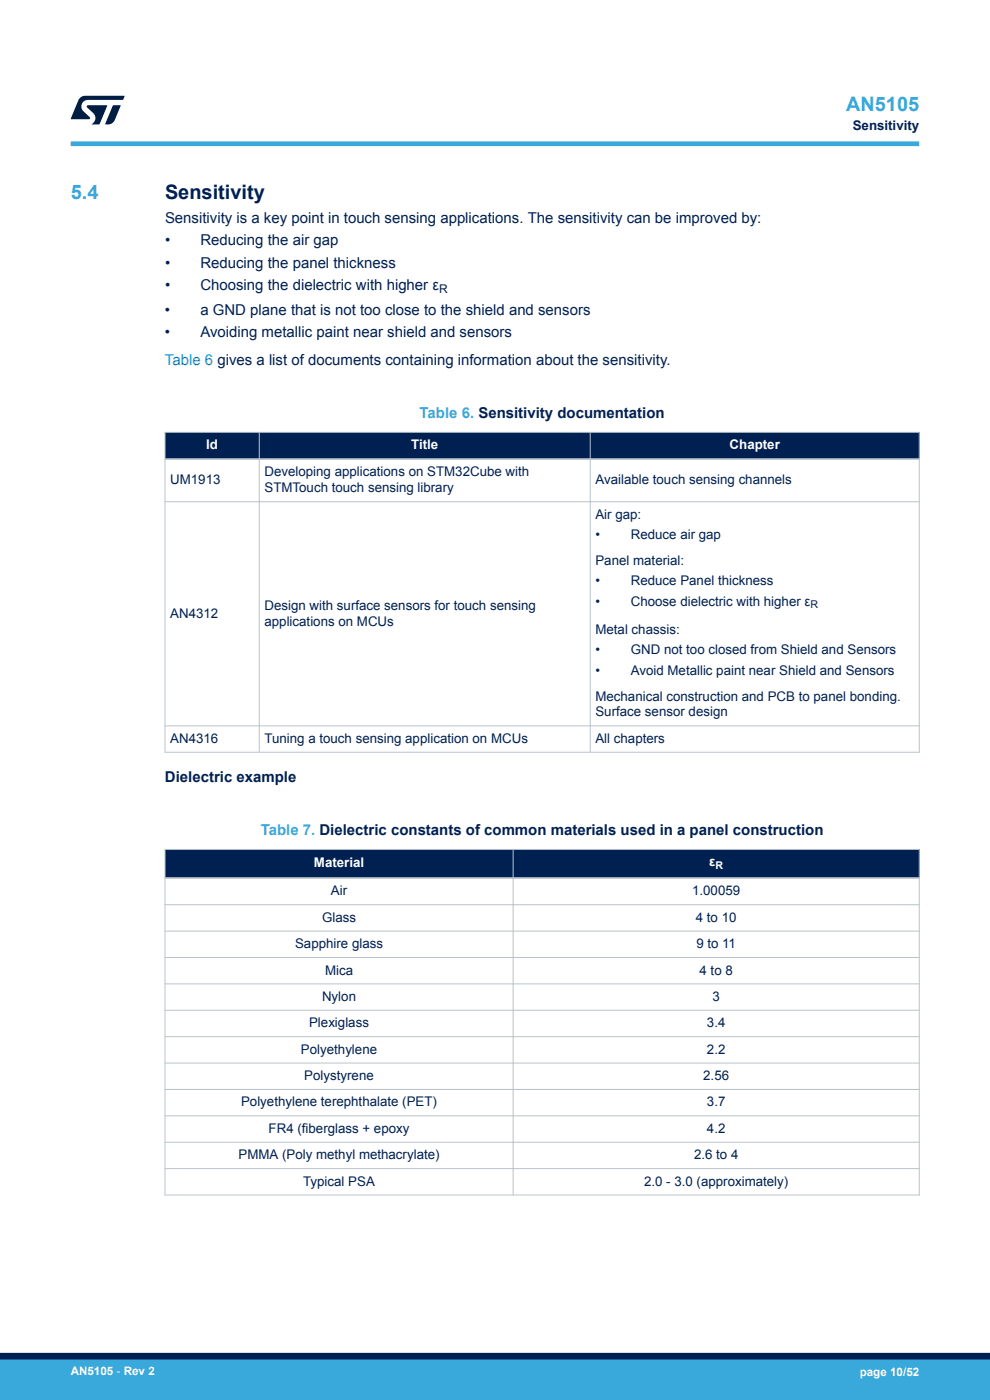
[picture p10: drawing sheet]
<svg xmlns="http://www.w3.org/2000/svg" width="210mm" height="297mm" viewBox="0 0 210 297" stroke-linecap="round" stroke-linejoin="round" font-family="sans-serif">
<defs><g id="words">
<g font-size="4.2" fill="#39a9dc">
<text x="179.5" y="23.5">AN5105</text>
<text x="15" y="42.3">5.4</text>
</g>
<text font-size="4.2" fill="#002052" x="35" y="42.3">Sensitivity</text>
<g font-size="3.2" fill="#002052">
<text x="35" y="47.3">Sensitivity is a key point in touch sensing applications. The sensitivity can be improved by:</text>
<text x="35" y="52.1">•</text>
<text x="42.5" y="52.1">Reducing the air gap</text>
<text x="35" y="56.8">•</text>
<text x="42.5" y="56.8">Reducing the panel thickness</text>
<text x="35" y="61.6">•</text>
<text x="42.5" y="61.6">Choosing the dielectric with higher ε</text>
<text x="35" y="66.7">•</text>
<text x="35" y="71.5">•</text>
<text x="42.5" y="66.7">a GND plane that is not too close to the shield and sensors</text>
<text x="42.5" y="71.5">Avoiding metallic paint near shield and sensors</text>
<text x="35" y="165.9">Dielectric example</text>
</g>
<text font-size="3.2" fill="#1f81af" x="35" y="77.4">Table 6 gives a list of documents containing information about the sensitivity.</text>
<g font-size="3.2" fill="#39a9dc">
<text x="89" y="88.7">Table 6. Sensitivity documentation</text>
<text x="55.3" y="177.2">Table 7. Dielectric constants of common materials used in a panel construction</text>
</g>
<g font-size="2.8" fill="#002052">
<text x="180.9" y="27.5">Sensitivity</text>
<text x="56.1" y="101.1">Developing applications on STM32Cube with</text>
<text x="36.1" y="102.8">UM1913</text>
<text x="56.1" y="104.5">STMTouch touch sensing library</text>
<text x="126.3" y="102.8">Available touch sensing channels</text>
<text x="126.3" y="110.1">Air gap:</text>
<text x="126.3" y="114.4">•</text>
<text x="126.3" y="119.9">Panel material:</text>
<text x="133.8" y="114.4">Reduce air gap</text>
<text x="126.3" y="124.2">•</text>
<text x="133.8" y="124.2">Reduce Panel thickness</text>
<text x="36.1" y="131">AN4312</text>
<text x="56.1" y="129.3">Design with surface sensors for touch sensing</text>
<text x="126.3" y="128.5">•</text>
<text x="133.8" y="128.5">Choose dielectric with higher ε</text>
<text x="56.1" y="132.7">applications on MCUs</text>
<text x="126.3" y="134.5">Metal chassis:</text>
<text x="126.3" y="143.1">•</text>
<text x="126.3" y="138.8">•</text>
<text x="133.8" y="143.1">Avoid Metallic paint near Shield and Sensors</text>
<text x="133.8" y="138.8">GND not too closed from Shield and Sensors</text>
<text x="126.3" y="148.6">Mechanical construction and PCB to panel bonding.</text>
<text x="126.3" y="152">Surface sensor design</text>
<text x="36.1" y="157.6">AN4316</text>
<text x="56.1" y="157.6">Tuning a touch sensing application on MCUs</text>
<text x="126.3" y="157.6">All chapters</text>
<text x="70.2" y="189.9">Air</text>
<text x="146.8" y="189.9">1.00059</text>
<text x="68.3" y="195.5">Glass</text>
<text x="147.6" y="195.5">4 to 10</text>
<text x="62.6" y="201.1">Sapphire glass</text>
<text x="147.7" y="201.1">9 to 11</text>
<text x="68.9" y="206.7">Mica</text>
<text x="148.4" y="206.7">4 to 8</text>
<text x="68.3" y="212.3">Nylon</text>
<text x="151.1" y="212.3">3</text>
<text x="65.6" y="217.9">Plexiglass</text>
<text x="150" y="217.9">3.4</text>
<text x="63.8" y="223.5">Polyethylene</text>
<text x="150" y="223.5">2.2</text>
<text x="64.6" y="229.1">Polystyrene</text>
<text x="149.2" y="229.1">2.56</text>
<text x="51.1" y="234.7">Polyethylene terephthalate (PET)</text>
<text x="150" y="234.7">3.7</text>
<text x="50.6" y="245.9">PMMA (Poly methyl methacrylate)</text>
<text x="57" y="240.3">FR4 (fiberglass + epoxy</text>
<text x="147.2" y="245.9">2.6 to 4</text>
<text x="150" y="240.3">4.2</text>
<text x="64.3" y="251.5">Typical PSA</text>
<text x="136.6" y="251.5">2.0 - 3.0 (approximately)</text>
</g>
<g font-size="2.8" fill="#fff">
<text x="43.7" y="95.3">Id</text>
<text x="87.2" y="95.3">Title</text>
<text x="154.8" y="95.3">Chapter</text>
<text x="66.6" y="184">Material</text>
<text x="150.4" y="183.8">ε</text>
</g>
<text font-size="2.5" fill="#002052" x="93.2" y="62.2">R</text>
<g font-size="2.5" fill="#fff">
<text x="15" y="291.6">AN5105 - Rev 2</text>
<text x="182.4" y="291.9">page 10/52</text>
</g>
<text font-size="2.3" fill="#002052" x="171.9" y="129.1">R</text>
<text font-size="2.3" fill="#fff" x="151.8" y="184.4">R</text>
</g></defs>
<g fill="#002052">
<path d="M35 91.7h160v5.7h-160z" fill-rule="evenodd"/>
<path d="M35 91.7h160v5.7h-160z" fill-rule="evenodd"/>
</g>
<path d="M34.9 91.7h160.2M35 91.6v68.1M55 91.6v68.1M125.2 91.6v68.1M195 91.6v68.1M34.9 106.4h160.2M34.9 154h160.2M34.9 159.6h160.2" fill="none" stroke="#b9c4ca" stroke-width=".21"/>
<path d="M34.9 97.4h160.2" fill="none" stroke="#b9c4ca" stroke-width=".35"/>
<g fill="#002052">
<path d="M35 180.2h160v6.1h-160z" fill-rule="evenodd"/>
<path d="M35 180.2h160v6.1h-160z" fill-rule="evenodd"/>
</g>
<g fill="none" stroke="#b9c4ca" stroke-width=".21">
<path d="M34.9 180.2h160.2M34.9 191.9h160.2M34.9 197.5h160.2M35 180.1v73.5M108.8 180.1v73.5M195 180.1v73.5M34.9 203.1h160.2M34.9 208.7h160.2M34.9 214.3h160.2M34.9 219.9h160.2M34.9 225.5h160.2M34.9 231.1h160.2"/>
<path d="M34.9 236.7h160.2M34.9 242.3h160.2M34.9 247.9h160.2M34.9 253.5h160.2"/>
</g>
<path d="M34.9 186.3h160.2" fill="none" stroke="#b9c4ca" stroke-width=".35"/>
<path d="M15 30.5h180" fill="none" stroke="#39a9dc" stroke-width="1"/>
<g fill="#001e41">
<path d="M17.1 20.7l.9-.4 8.4 .1-.3 .8h-7.4a1.4 1.4 0 0 0-1.3 .8 1.4 1.4 0 0 0 .2 1.5l1.4 1.3v.4l-4 .1 1.6-4.1z"/>
<path d="M24 22.4h1.6l-1.3 3.1a1.54 1.54 0 0 1-1.4 .9l-.6-.1z"/>
<path d="M18.5 22.4h4.2l-1.6 4h-1.7a1.48 1.48 0 0 0 .4-2.4l-1.3-1.2z"/>
</g>
<g fill="#39a9dc">
<path d="M0 288.4h210v8.6h-210z" fill-rule="evenodd"/>
<path d="M-.1 288.4h210.2v4.4h-210.2z" fill-rule="evenodd"/>
</g>
<path d="M0 287.7h210" fill="none" stroke="#002052" stroke-width="1.4"/>
<use href="#words"/>
</svg>
